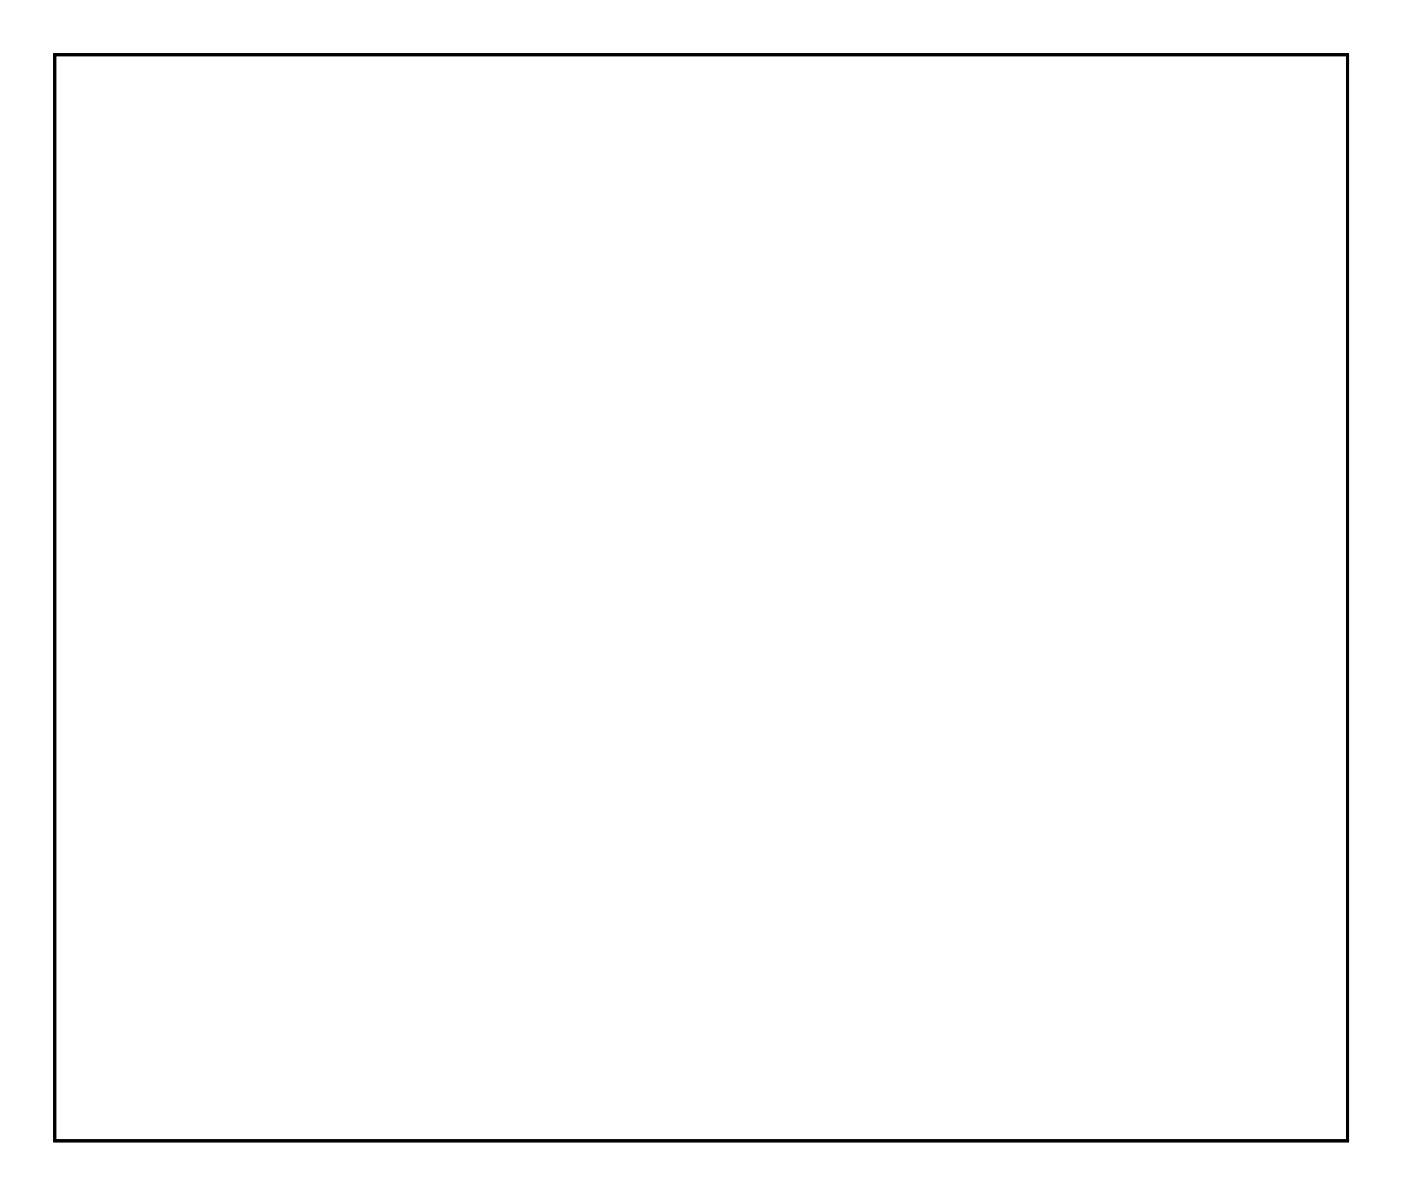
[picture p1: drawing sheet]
<svg xmlns="http://www.w3.org/2000/svg" width="93mm" height="79mm" viewBox="0 0 93 79" stroke-linecap="round" stroke-linejoin="round" font-family="sans-serif">
<path d="M3.6 3.6h86v72.2h-86z" fill="none" stroke="#000" stroke-width=".2"/>
<path d="M3.6 3.6h86v72.2h-86zM3.6 3.6v72.2h86v-72.2z" fill="#000"/>
<circle cx="43.9" cy="16.3" r=".7" fill="#fff"/>
<circle cx="43.9" cy="16.3" r=".7" fill="none" stroke="#fff" stroke-width=".76" stroke-linecap="butt"/>
<circle cx="43.9" cy="23.9" r=".7" fill="#fff"/>
<circle cx="43.9" cy="23.9" r=".7" fill="none" stroke="#fff" stroke-width=".76" stroke-linecap="butt"/>
<path d="M68.5 10.5h1.6v1.5h-1.6z" fill="#fff"/>
<path d="M68.5 10.5h1.6v1.5h-1.6z" fill="none" stroke="#fff" stroke-width=".76" stroke-linecap="butt"/>
<circle cx="69.3" cy="11.2" r=".79" fill="#fff"/>
<circle cx="69.3" cy="11.2" r=".79" fill="none" stroke="#fff" stroke-width=".76" stroke-linecap="butt"/>
<circle cx="71.9" cy="11.2" r=".79" fill="#fff"/>
<circle cx="71.9" cy="11.2" r=".79" fill="none" stroke="#fff" stroke-width=".76" stroke-linecap="butt"/>
<circle cx="74.4" cy="11.2" r=".79" fill="#fff"/>
<circle cx="74.4" cy="11.2" r=".79" fill="none" stroke="#fff" stroke-width=".76" stroke-linecap="butt"/>
<path d="M55.8 10.5h1.6v1.5h-1.6z" fill="#fff"/>
<path d="M55.8 10.5h1.6v1.5h-1.6z" fill="none" stroke="#fff" stroke-width=".76" stroke-linecap="butt"/>
<circle cx="56.6" cy="11.2" r=".79" fill="#fff"/>
<circle cx="56.6" cy="11.2" r=".79" fill="none" stroke="#fff" stroke-width=".76" stroke-linecap="butt"/>
<circle cx="59.2" cy="11.2" r=".79" fill="#fff"/>
<circle cx="59.2" cy="11.2" r=".79" fill="none" stroke="#fff" stroke-width=".76" stroke-linecap="butt"/>
<circle cx="61.7" cy="11.2" r=".79" fill="#fff"/>
<circle cx="61.7" cy="11.2" r=".79" fill="none" stroke="#fff" stroke-width=".76" stroke-linecap="butt"/>
<path d="M43.1 10.5h1.6v1.5h-1.6z" fill="#fff"/>
<path d="M43.1 10.5h1.6v1.5h-1.6z" fill="none" stroke="#fff" stroke-width=".76" stroke-linecap="butt"/>
<circle cx="43.9" cy="11.2" r=".79" fill="#fff"/>
<circle cx="43.9" cy="11.2" r=".79" fill="none" stroke="#fff" stroke-width=".76" stroke-linecap="butt"/>
<circle cx="46.5" cy="11.2" r=".79" fill="#fff"/>
<circle cx="46.5" cy="11.2" r=".79" fill="none" stroke="#fff" stroke-width=".76" stroke-linecap="butt"/>
<circle cx="49" cy="11.2" r=".79" fill="#fff"/>
<circle cx="49" cy="11.2" r=".79" fill="none" stroke="#fff" stroke-width=".76" stroke-linecap="butt"/>
<path d="M20.4 33.4h1.4v1.4h-1.4z" fill="#fff"/>
<path d="M20.4 33.4h1.4v1.4h-1.4z" fill="none" stroke="#fff" stroke-width=".76" stroke-linecap="butt"/>
<circle cx="21.1" cy="34.1" r=".7" fill="#fff"/>
<circle cx="21.1" cy="34.1" r=".7" fill="none" stroke="#fff" stroke-width=".76" stroke-linecap="butt"/>
<circle cx="21.1" cy="26.5" r=".7" fill="#fff"/>
<circle cx="21.1" cy="26.5" r=".7" fill="none" stroke="#fff" stroke-width=".76" stroke-linecap="butt"/>
<circle cx="23.6" cy="34.1" r=".7" fill="#fff"/>
<circle cx="23.6" cy="34.1" r=".7" fill="none" stroke="#fff" stroke-width=".76" stroke-linecap="butt"/>
<circle cx="23.6" cy="26.5" r=".7" fill="#fff"/>
<circle cx="23.6" cy="26.5" r=".7" fill="none" stroke="#fff" stroke-width=".76" stroke-linecap="butt"/>
<circle cx="26.1" cy="34.1" r=".7" fill="#fff"/>
<circle cx="26.1" cy="34.1" r=".7" fill="none" stroke="#fff" stroke-width=".76" stroke-linecap="butt"/>
<circle cx="26.1" cy="26.5" r=".7" fill="#fff"/>
<circle cx="26.1" cy="26.5" r=".7" fill="none" stroke="#fff" stroke-width=".76" stroke-linecap="butt"/>
<circle cx="28.7" cy="34.1" r=".7" fill="#fff"/>
<circle cx="28.7" cy="34.1" r=".7" fill="none" stroke="#fff" stroke-width=".76" stroke-linecap="butt"/>
<circle cx="28.7" cy="26.5" r=".7" fill="#fff"/>
<circle cx="28.7" cy="26.5" r=".7" fill="none" stroke="#fff" stroke-width=".76" stroke-linecap="butt"/>
<circle cx="31.2" cy="34.1" r=".7" fill="#fff"/>
<circle cx="31.2" cy="34.1" r=".7" fill="none" stroke="#fff" stroke-width=".76" stroke-linecap="butt"/>
<circle cx="31.2" cy="26.5" r=".7" fill="#fff"/>
<circle cx="31.2" cy="26.5" r=".7" fill="none" stroke="#fff" stroke-width=".76" stroke-linecap="butt"/>
<circle cx="33.8" cy="34.1" r=".7" fill="#fff"/>
<circle cx="33.8" cy="34.1" r=".7" fill="none" stroke="#fff" stroke-width=".76" stroke-linecap="butt"/>
<circle cx="33.8" cy="26.5" r=".7" fill="#fff"/>
<circle cx="33.8" cy="26.5" r=".7" fill="none" stroke="#fff" stroke-width=".76" stroke-linecap="butt"/>
<circle cx="36.3" cy="34.1" r=".7" fill="#fff"/>
<circle cx="36.3" cy="34.1" r=".7" fill="none" stroke="#fff" stroke-width=".76" stroke-linecap="butt"/>
<circle cx="36.3" cy="26.5" r=".7" fill="#fff"/>
<circle cx="36.3" cy="26.5" r=".7" fill="none" stroke="#fff" stroke-width=".76" stroke-linecap="butt"/>
<circle cx="38.8" cy="34.1" r=".7" fill="#fff"/>
<circle cx="38.8" cy="34.1" r=".7" fill="none" stroke="#fff" stroke-width=".76" stroke-linecap="butt"/>
<circle cx="38.8" cy="26.5" r=".7" fill="#fff"/>
<circle cx="38.8" cy="26.5" r=".7" fill="none" stroke="#fff" stroke-width=".76" stroke-linecap="butt"/>
<circle cx="41.4" cy="34.1" r=".7" fill="#fff"/>
<circle cx="41.4" cy="34.1" r=".7" fill="none" stroke="#fff" stroke-width=".76" stroke-linecap="butt"/>
<circle cx="41.4" cy="26.5" r=".7" fill="#fff"/>
<circle cx="41.4" cy="26.5" r=".7" fill="none" stroke="#fff" stroke-width=".76" stroke-linecap="butt"/>
<circle cx="43.9" cy="34.1" r=".7" fill="#fff"/>
<circle cx="43.9" cy="34.1" r=".7" fill="none" stroke="#fff" stroke-width=".76" stroke-linecap="butt"/>
<circle cx="43.9" cy="26.5" r=".7" fill="#fff"/>
<circle cx="43.9" cy="26.5" r=".7" fill="none" stroke="#fff" stroke-width=".76" stroke-linecap="butt"/>
<circle cx="46.5" cy="34.1" r=".7" fill="#fff"/>
<circle cx="46.5" cy="34.1" r=".7" fill="none" stroke="#fff" stroke-width=".76" stroke-linecap="butt"/>
<circle cx="46.5" cy="26.5" r=".7" fill="#fff"/>
<circle cx="46.5" cy="26.5" r=".7" fill="none" stroke="#fff" stroke-width=".76" stroke-linecap="butt"/>
<circle cx="49" cy="34.1" r=".7" fill="#fff"/>
<circle cx="49" cy="34.1" r=".7" fill="none" stroke="#fff" stroke-width=".76" stroke-linecap="butt"/>
<circle cx="49" cy="26.5" r=".7" fill="#fff"/>
<circle cx="49" cy="26.5" r=".7" fill="none" stroke="#fff" stroke-width=".76" stroke-linecap="butt"/>
<circle cx="51.5" cy="34.1" r=".7" fill="#fff"/>
<circle cx="51.5" cy="34.1" r=".7" fill="none" stroke="#fff" stroke-width=".76" stroke-linecap="butt"/>
<circle cx="51.5" cy="26.5" r=".7" fill="#fff"/>
<circle cx="51.5" cy="26.5" r=".7" fill="none" stroke="#fff" stroke-width=".76" stroke-linecap="butt"/>
<circle cx="54.1" cy="34.1" r=".7" fill="#fff"/>
<circle cx="54.1" cy="34.1" r=".7" fill="none" stroke="#fff" stroke-width=".76" stroke-linecap="butt"/>
<circle cx="54.1" cy="26.5" r=".7" fill="#fff"/>
<circle cx="54.1" cy="26.5" r=".7" fill="none" stroke="#fff" stroke-width=".76" stroke-linecap="butt"/>
<path d="M33 58.7h1.5v1.6h-1.5z" fill="#fff"/>
<path d="M33 58.7h1.5v1.6h-1.5z" fill="none" stroke="#fff" stroke-width=".76" stroke-linecap="butt"/>
<circle cx="33.8" cy="59.5" r=".79" fill="#fff"/>
<circle cx="33.8" cy="59.5" r=".79" fill="none" stroke="#fff" stroke-width=".76" stroke-linecap="butt"/>
<circle cx="36.3" cy="59.5" r=".79" fill="#fff"/>
<circle cx="36.3" cy="59.5" r=".79" fill="none" stroke="#fff" stroke-width=".76" stroke-linecap="butt"/>
<circle cx="38.8" cy="59.5" r=".79" fill="#fff"/>
<circle cx="38.8" cy="59.5" r=".79" fill="none" stroke="#fff" stroke-width=".76" stroke-linecap="butt"/>
<path d="M45.7 58.7h1.5v1.6h-1.5z" fill="#fff"/>
<path d="M45.7 58.7h1.5v1.6h-1.5z" fill="none" stroke="#fff" stroke-width=".76" stroke-linecap="butt"/>
<circle cx="46.5" cy="59.5" r=".79" fill="#fff"/>
<circle cx="46.5" cy="59.5" r=".79" fill="none" stroke="#fff" stroke-width=".76" stroke-linecap="butt"/>
<circle cx="49" cy="59.5" r=".79" fill="#fff"/>
<circle cx="49" cy="59.5" r=".79" fill="none" stroke="#fff" stroke-width=".76" stroke-linecap="butt"/>
<circle cx="51.5" cy="59.5" r=".79" fill="#fff"/>
<circle cx="51.5" cy="59.5" r=".79" fill="none" stroke="#fff" stroke-width=".76" stroke-linecap="butt"/>
<path d="M58.4 58.7h1.5v1.6h-1.5z" fill="#fff"/>
<path d="M58.4 58.7h1.5v1.6h-1.5z" fill="none" stroke="#fff" stroke-width=".76" stroke-linecap="butt"/>
<circle cx="59.2" cy="59.5" r=".79" fill="#fff"/>
<circle cx="59.2" cy="59.5" r=".79" fill="none" stroke="#fff" stroke-width=".76" stroke-linecap="butt"/>
<circle cx="61.7" cy="59.5" r=".79" fill="#fff"/>
<circle cx="61.7" cy="59.5" r=".79" fill="none" stroke="#fff" stroke-width=".76" stroke-linecap="butt"/>
<circle cx="64.2" cy="59.5" r=".79" fill="#fff"/>
<circle cx="64.2" cy="59.5" r=".79" fill="none" stroke="#fff" stroke-width=".76" stroke-linecap="butt"/>
<path d="M71.1 58.7h1.5v1.6h-1.5z" fill="#fff"/>
<path d="M71.1 58.7h1.5v1.6h-1.5z" fill="none" stroke="#fff" stroke-width=".76" stroke-linecap="butt"/>
<circle cx="71.9" cy="59.5" r=".79" fill="#fff"/>
<circle cx="71.9" cy="59.5" r=".79" fill="none" stroke="#fff" stroke-width=".76" stroke-linecap="butt"/>
<circle cx="74.4" cy="59.5" r=".79" fill="#fff"/>
<circle cx="74.4" cy="59.5" r=".79" fill="none" stroke="#fff" stroke-width=".76" stroke-linecap="butt"/>
<circle cx="76.9" cy="59.5" r=".79" fill="#fff"/>
<circle cx="76.9" cy="59.5" r=".79" fill="none" stroke="#fff" stroke-width=".76" stroke-linecap="butt"/>
<path d="M20.3 58.7h1.5v1.6h-1.5z" fill="#fff"/>
<path d="M20.3 58.7h1.5v1.6h-1.5z" fill="none" stroke="#fff" stroke-width=".76" stroke-linecap="butt"/>
<circle cx="21.1" cy="59.5" r=".79" fill="#fff"/>
<circle cx="21.1" cy="59.5" r=".79" fill="none" stroke="#fff" stroke-width=".76" stroke-linecap="butt"/>
<circle cx="23.6" cy="59.5" r=".79" fill="#fff"/>
<circle cx="23.6" cy="59.5" r=".79" fill="none" stroke="#fff" stroke-width=".76" stroke-linecap="butt"/>
<circle cx="26.1" cy="59.5" r=".79" fill="#fff"/>
<circle cx="26.1" cy="59.5" r=".79" fill="none" stroke="#fff" stroke-width=".76" stroke-linecap="butt"/>
<path d="M7.6 58.7h1.5v1.6h-1.5z" fill="#fff"/>
<path d="M7.6 58.7h1.5v1.6h-1.5z" fill="none" stroke="#fff" stroke-width=".76" stroke-linecap="butt"/>
<circle cx="8.4" cy="59.5" r=".79" fill="#fff"/>
<circle cx="8.4" cy="59.5" r=".79" fill="none" stroke="#fff" stroke-width=".76" stroke-linecap="butt"/>
<circle cx="10.9" cy="59.5" r=".79" fill="#fff"/>
<circle cx="10.9" cy="59.5" r=".79" fill="none" stroke="#fff" stroke-width=".76" stroke-linecap="butt"/>
<circle cx="13.4" cy="59.5" r=".79" fill="#fff"/>
<circle cx="13.4" cy="59.5" r=".79" fill="none" stroke="#fff" stroke-width=".76" stroke-linecap="butt"/>
<circle cx="61.7" cy="31.6" r=".65" fill="#fff"/>
<circle cx="61.7" cy="31.6" r=".65" fill="none" stroke="#fff" stroke-width=".75" stroke-linecap="butt"/>
<circle cx="61.7" cy="26.7" r=".65" fill="#fff"/>
<circle cx="61.7" cy="26.7" r=".65" fill="none" stroke="#fff" stroke-width=".75" stroke-linecap="butt"/>
<circle cx="66.8" cy="26.5" r=".64" fill="#fff"/>
<circle cx="66.8" cy="26.5" r=".64" fill="none" stroke="#fff" stroke-width=".76" stroke-linecap="butt"/>
<circle cx="69.3" cy="26.5" r=".64" fill="#fff"/>
<circle cx="69.3" cy="26.5" r=".64" fill="none" stroke="#fff" stroke-width=".76" stroke-linecap="butt"/>
<circle cx="66.8" cy="31.6" r=".64" fill="#fff"/>
<circle cx="66.8" cy="31.6" r=".64" fill="none" stroke="#fff" stroke-width=".76" stroke-linecap="butt"/>
<circle cx="69.3" cy="31.6" r=".64" fill="#fff"/>
<circle cx="69.3" cy="31.6" r=".64" fill="none" stroke="#fff" stroke-width=".76" stroke-linecap="butt"/>
<circle cx="23.6" cy="64.6" r=".74" fill="#fff"/>
<circle cx="23.6" cy="64.6" r=".74" fill="none" stroke="#fff" stroke-width=".76" stroke-linecap="butt"/>
<circle cx="23.6" cy="67.1" r=".74" fill="#fff"/>
<circle cx="23.6" cy="67.1" r=".74" fill="none" stroke="#fff" stroke-width=".76" stroke-linecap="butt"/>
<circle cx="23.6" cy="69.7" r=".74" fill="#fff"/>
<circle cx="23.6" cy="69.7" r=".74" fill="none" stroke="#fff" stroke-width=".76" stroke-linecap="butt"/>
<circle cx="23.6" cy="72.2" r=".74" fill="#fff"/>
<circle cx="23.6" cy="72.2" r=".74" fill="none" stroke="#fff" stroke-width=".76" stroke-linecap="butt"/>
<circle cx="36.3" cy="64.6" r=".74" fill="#fff"/>
<circle cx="36.3" cy="64.6" r=".74" fill="none" stroke="#fff" stroke-width=".76" stroke-linecap="butt"/>
<circle cx="36.3" cy="67.1" r=".74" fill="#fff"/>
<circle cx="36.3" cy="67.1" r=".74" fill="none" stroke="#fff" stroke-width=".76" stroke-linecap="butt"/>
<circle cx="36.3" cy="69.7" r=".74" fill="#fff"/>
<circle cx="36.3" cy="69.7" r=".74" fill="none" stroke="#fff" stroke-width=".76" stroke-linecap="butt"/>
<circle cx="36.3" cy="72.2" r=".74" fill="#fff"/>
<circle cx="36.3" cy="72.2" r=".74" fill="none" stroke="#fff" stroke-width=".76" stroke-linecap="butt"/>
<circle cx="49" cy="64.6" r=".74" fill="#fff"/>
<circle cx="49" cy="64.6" r=".74" fill="none" stroke="#fff" stroke-width=".76" stroke-linecap="butt"/>
<circle cx="49" cy="67.1" r=".74" fill="#fff"/>
<circle cx="49" cy="67.1" r=".74" fill="none" stroke="#fff" stroke-width=".76" stroke-linecap="butt"/>
<circle cx="49" cy="69.7" r=".74" fill="#fff"/>
<circle cx="49" cy="69.7" r=".74" fill="none" stroke="#fff" stroke-width=".76" stroke-linecap="butt"/>
<circle cx="49" cy="72.2" r=".74" fill="#fff"/>
<circle cx="49" cy="72.2" r=".74" fill="none" stroke="#fff" stroke-width=".76" stroke-linecap="butt"/>
<circle cx="61.7" cy="64.6" r=".74" fill="#fff"/>
<circle cx="61.7" cy="64.6" r=".74" fill="none" stroke="#fff" stroke-width=".76" stroke-linecap="butt"/>
<circle cx="61.7" cy="67.1" r=".74" fill="#fff"/>
<circle cx="61.7" cy="67.1" r=".74" fill="none" stroke="#fff" stroke-width=".76" stroke-linecap="butt"/>
<circle cx="61.7" cy="69.7" r=".74" fill="#fff"/>
<circle cx="61.7" cy="69.7" r=".74" fill="none" stroke="#fff" stroke-width=".76" stroke-linecap="butt"/>
<circle cx="61.7" cy="72.2" r=".74" fill="#fff"/>
<circle cx="61.7" cy="72.2" r=".74" fill="none" stroke="#fff" stroke-width=".76" stroke-linecap="butt"/>
<circle cx="74.4" cy="64.6" r=".74" fill="#fff"/>
<circle cx="74.4" cy="64.6" r=".74" fill="none" stroke="#fff" stroke-width=".76" stroke-linecap="butt"/>
<circle cx="74.4" cy="67.1" r=".74" fill="#fff"/>
<circle cx="74.4" cy="67.1" r=".74" fill="none" stroke="#fff" stroke-width=".76" stroke-linecap="butt"/>
<circle cx="74.4" cy="69.7" r=".74" fill="#fff"/>
<circle cx="74.4" cy="69.7" r=".74" fill="none" stroke="#fff" stroke-width=".76" stroke-linecap="butt"/>
<circle cx="74.4" cy="72.2" r=".74" fill="#fff"/>
<circle cx="74.4" cy="72.2" r=".74" fill="none" stroke="#fff" stroke-width=".76" stroke-linecap="butt"/>
<circle cx="10.9" cy="64.6" r=".74" fill="#fff"/>
<circle cx="10.9" cy="64.6" r=".74" fill="none" stroke="#fff" stroke-width=".76" stroke-linecap="butt"/>
<circle cx="10.9" cy="67.1" r=".74" fill="#fff"/>
<circle cx="10.9" cy="67.1" r=".74" fill="none" stroke="#fff" stroke-width=".76" stroke-linecap="butt"/>
<circle cx="10.9" cy="69.7" r=".74" fill="#fff"/>
<circle cx="10.9" cy="69.7" r=".74" fill="none" stroke="#fff" stroke-width=".76" stroke-linecap="butt"/>
<circle cx="10.9" cy="72.2" r=".74" fill="#fff"/>
<circle cx="10.9" cy="72.2" r=".74" fill="none" stroke="#fff" stroke-width=".76" stroke-linecap="butt"/>
<circle cx="13.4" cy="29" r=".74" fill="#fff"/>
<circle cx="13.4" cy="29" r=".74" fill="none" stroke="#fff" stroke-width=".76" stroke-linecap="butt"/>
<circle cx="13.4" cy="31.6" r=".74" fill="#fff"/>
<circle cx="13.4" cy="31.6" r=".74" fill="none" stroke="#fff" stroke-width=".76" stroke-linecap="butt"/>
<circle cx="13.4" cy="34.1" r=".74" fill="#fff"/>
<circle cx="13.4" cy="34.1" r=".74" fill="none" stroke="#fff" stroke-width=".76" stroke-linecap="butt"/>
<circle cx="13.4" cy="36.6" r=".74" fill="#fff"/>
<circle cx="13.4" cy="36.6" r=".74" fill="none" stroke="#fff" stroke-width=".76" stroke-linecap="butt"/>
<circle cx="17.4" cy="44.3" r=".7" fill="#fff"/>
<circle cx="17.4" cy="44.3" r=".7" fill="none" stroke="#fff" stroke-width=".76" stroke-linecap="butt"/>
<circle cx="10.9" cy="44.3" r=".7" fill="#fff"/>
<circle cx="10.9" cy="44.3" r=".7" fill="none" stroke="#fff" stroke-width=".76" stroke-linecap="butt"/>
<circle cx="17.4" cy="39.8" r=".7" fill="#fff"/>
<circle cx="17.4" cy="39.8" r=".7" fill="none" stroke="#fff" stroke-width=".76" stroke-linecap="butt"/>
<circle cx="10.9" cy="39.8" r=".7" fill="#fff"/>
<circle cx="10.9" cy="39.8" r=".7" fill="none" stroke="#fff" stroke-width=".76" stroke-linecap="butt"/>
<circle cx="21.1" cy="39.2" r=".79" fill="#fff"/>
<circle cx="21.1" cy="39.2" r=".79" fill="none" stroke="#fff" stroke-width=".76" stroke-linecap="butt"/>
<circle cx="36.3" cy="39.2" r=".79" fill="#fff"/>
<circle cx="36.3" cy="39.2" r=".79" fill="none" stroke="#fff" stroke-width=".76" stroke-linecap="butt"/>
<circle cx="10.9" cy="23.9" r=".7" fill="#fff"/>
<circle cx="10.9" cy="23.9" r=".7" fill="none" stroke="#fff" stroke-width=".76" stroke-linecap="butt"/>
<circle cx="10.9" cy="36.6" r=".7" fill="#fff"/>
<circle cx="10.9" cy="36.6" r=".7" fill="none" stroke="#fff" stroke-width=".76" stroke-linecap="butt"/>
<circle cx="23.6" cy="44.3" r=".7" fill="#fff"/>
<circle cx="23.6" cy="44.3" r=".7" fill="none" stroke="#fff" stroke-width=".76" stroke-linecap="butt"/>
<circle cx="38.8" cy="44.3" r=".7" fill="#fff"/>
<circle cx="38.8" cy="44.3" r=".7" fill="none" stroke="#fff" stroke-width=".76" stroke-linecap="butt"/>
<circle cx="10.9" cy="49.3" r=".7" fill="#fff"/>
<circle cx="10.9" cy="49.3" r=".7" fill="none" stroke="#fff" stroke-width=".76" stroke-linecap="butt"/>
<circle cx="10.9" cy="54.4" r=".7" fill="#fff"/>
<circle cx="10.9" cy="54.4" r=".7" fill="none" stroke="#fff" stroke-width=".76" stroke-linecap="butt"/>
<circle cx="36.3" cy="46.8" r=".7" fill="#fff"/>
<circle cx="36.3" cy="46.8" r=".7" fill="none" stroke="#fff" stroke-width=".76" stroke-linecap="butt"/>
<circle cx="36.3" cy="54.4" r=".7" fill="#fff"/>
<circle cx="36.3" cy="54.4" r=".7" fill="none" stroke="#fff" stroke-width=".76" stroke-linecap="butt"/>
<circle cx="31.2" cy="49.3" r=".7" fill="#fff"/>
<circle cx="31.2" cy="49.3" r=".7" fill="none" stroke="#fff" stroke-width=".76" stroke-linecap="butt"/>
<circle cx="21.1" cy="54.4" r=".7" fill="#fff"/>
<circle cx="21.1" cy="54.4" r=".7" fill="none" stroke="#fff" stroke-width=".76" stroke-linecap="butt"/>
<circle cx="46.5" cy="46.8" r=".7" fill="#fff"/>
<circle cx="46.5" cy="46.8" r=".7" fill="none" stroke="#fff" stroke-width=".76" stroke-linecap="butt"/>
<circle cx="46.5" cy="54.4" r=".7" fill="#fff"/>
<circle cx="46.5" cy="54.4" r=".7" fill="none" stroke="#fff" stroke-width=".76" stroke-linecap="butt"/>
<circle cx="59.2" cy="46.8" r=".7" fill="#fff"/>
<circle cx="59.2" cy="46.8" r=".7" fill="none" stroke="#fff" stroke-width=".76" stroke-linecap="butt"/>
<circle cx="59.2" cy="54.4" r=".7" fill="#fff"/>
<circle cx="59.2" cy="54.4" r=".7" fill="none" stroke="#fff" stroke-width=".76" stroke-linecap="butt"/>
<circle cx="71.9" cy="46.8" r=".7" fill="#fff"/>
<circle cx="71.9" cy="46.8" r=".7" fill="none" stroke="#fff" stroke-width=".76" stroke-linecap="butt"/>
<circle cx="71.9" cy="54.4" r=".7" fill="#fff"/>
<circle cx="71.9" cy="54.4" r=".7" fill="none" stroke="#fff" stroke-width=".76" stroke-linecap="butt"/>
<circle cx="69.3" cy="13.8" r=".7" fill="#fff"/>
<circle cx="69.3" cy="13.8" r=".7" fill="none" stroke="#fff" stroke-width=".76" stroke-linecap="butt"/>
<circle cx="54.1" cy="23.9" r=".7" fill="#fff"/>
<circle cx="54.1" cy="23.9" r=".7" fill="none" stroke="#fff" stroke-width=".76" stroke-linecap="butt"/>
<circle cx="51.5" cy="23.9" r=".7" fill="#fff"/>
<circle cx="51.5" cy="23.9" r=".7" fill="none" stroke="#fff" stroke-width=".76" stroke-linecap="butt"/>
<circle cx="51.5" cy="16.3" r=".7" fill="#fff"/>
<circle cx="51.5" cy="16.3" r=".7" fill="none" stroke="#fff" stroke-width=".76" stroke-linecap="butt"/>
</svg>
